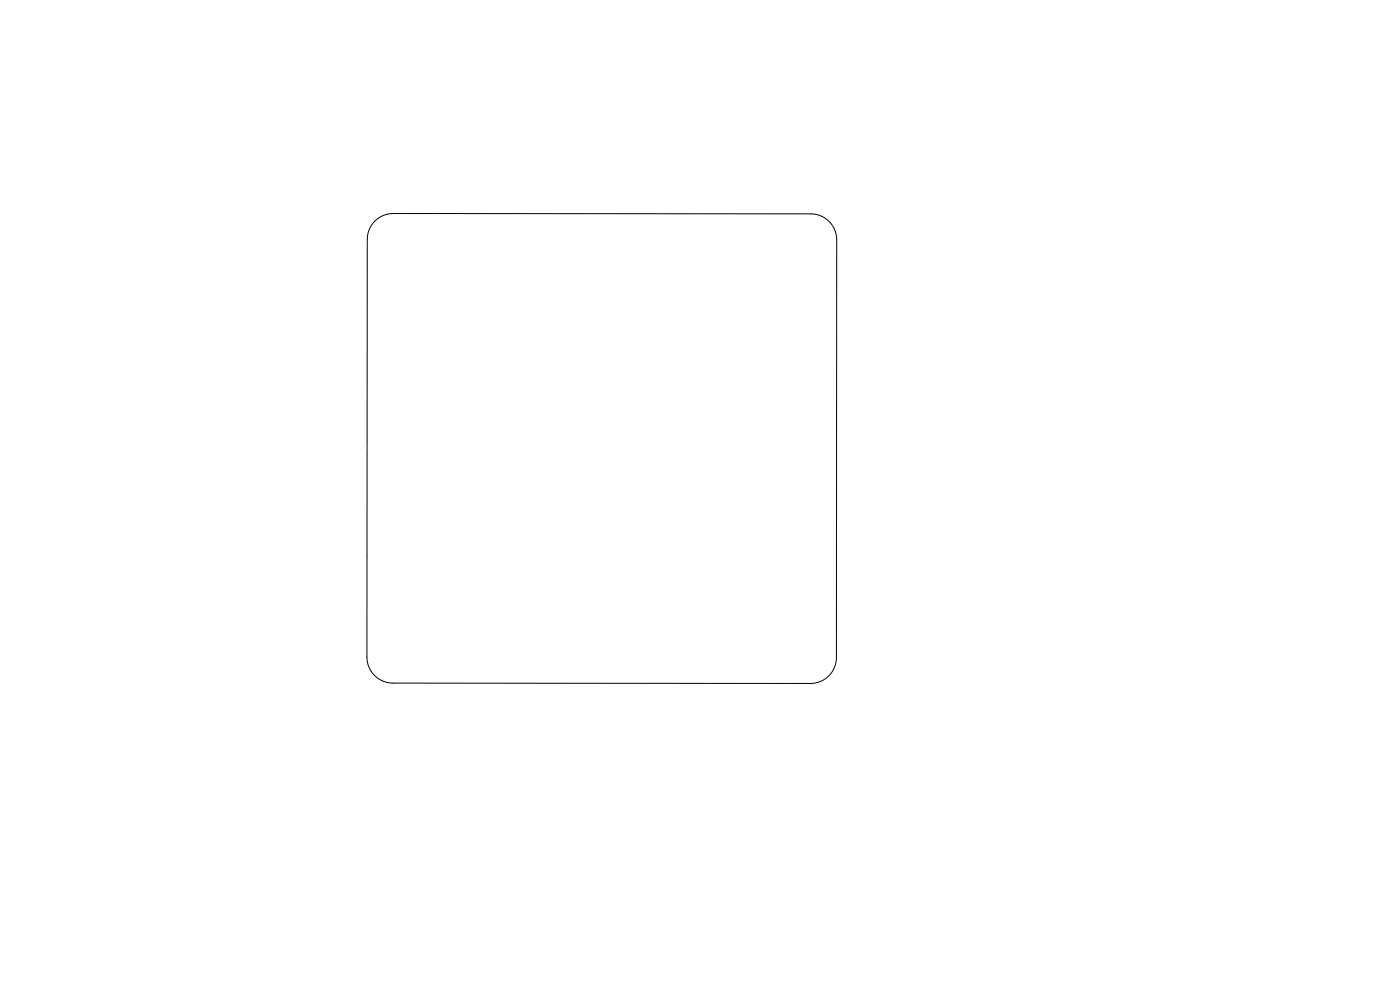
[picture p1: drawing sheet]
<svg xmlns="http://www.w3.org/2000/svg" width="297mm" height="210mm" viewBox="0 0 297 210" stroke-linecap="round" stroke-linejoin="round" font-family="sans-serif">
<path d="M79.5 46.9a5.5 5.5 0 0 1 3.9-1.6l88.6 .1a5.5 5.5 0 0 1 5.5 5.5l-.1 88.6a5.5 5.5 0 0 1-5.5 5.5l-88.6-.1a5.5 5.5 0 0 1-5.5-5.5l.1-88.6a5.5 5.5 0 0 1 1.6-3.9z" fill="none" stroke="#000" stroke-width=".21"/>
</svg>
